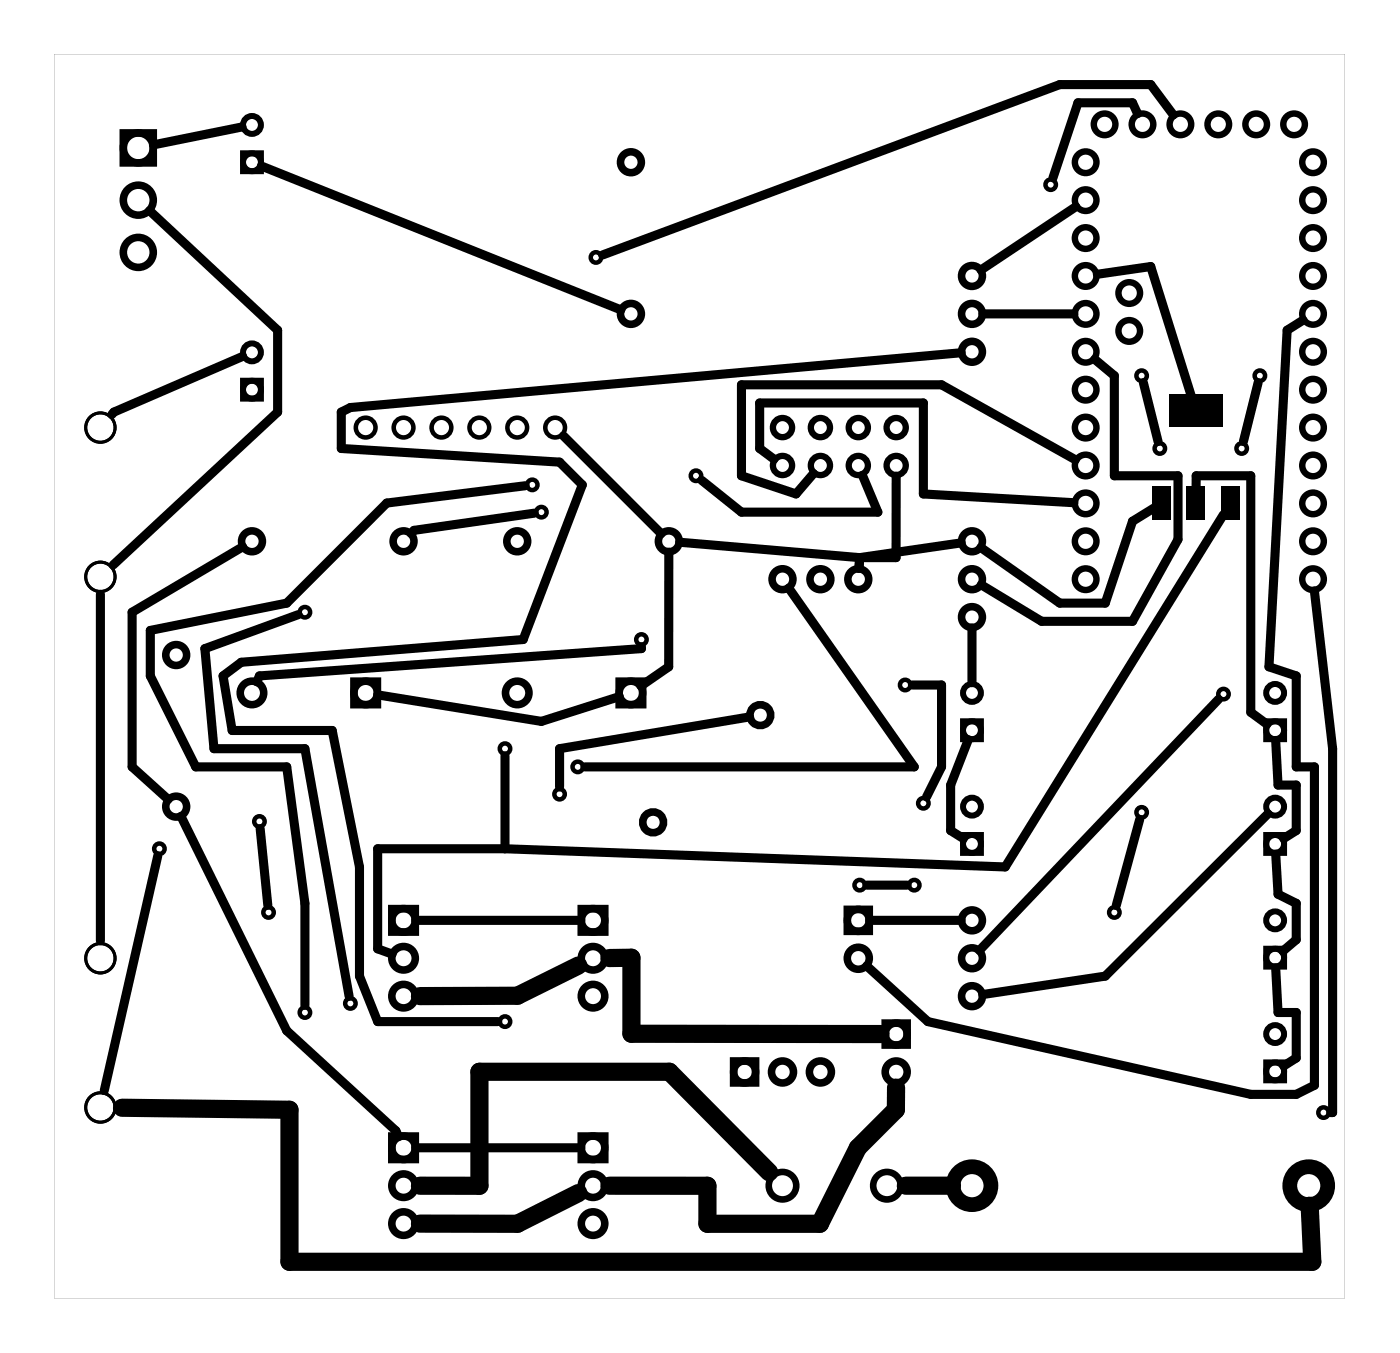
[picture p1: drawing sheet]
<svg xmlns="http://www.w3.org/2000/svg" width="94mm" height="91mm" viewBox="0 0 94 91" stroke-linecap="round" stroke-linejoin="round" font-family="sans-serif">
<g fill="#000">
<path d="M77.2 32.6h1.3v2.3h-1.3zM78.4 26.4h3.6v2.2h-3.6zM79.6 32.6h1.2v2.3h-1.2zM81.9 32.6h1.2v2.3h-1.2z"/>
<path d="M3.6 3.6v83.4h86.5v-83.4zM3.6 3.6h86.5v83.4h-86.5z"/>
</g>
<g fill="none" stroke="#000" stroke-width=".51">
<path d="M8.3 8.9h2v2h-2zM23.7 45.6h1.6v1.6h-1.6zM41.5 45.6h1.6v1.6h-1.6zM26.3 76.1h1.5v1.6h-1.5zM26.3 60.9h1.5v1.6h-1.5zM39 76.1h1.5v1.6h-1.5zM39 60.9h1.5v1.6h-1.5zM49.2 71.1h1.4v1.5h-1.4zM56.8 60.9h1.5v1.5h-1.5zM59.3 68.6h1.5v1.4h-1.5z"/>
<circle cx="9.3" cy="16.9" r="1"/>
<circle cx="9.3" cy="13.4" r="1"/>
<circle cx="9.3" cy="9.9" r="1"/>
<circle cx="42.3" cy="10.9" r=".7"/>
<circle cx="65.1" cy="18.5" r=".7"/>
<circle cx="16.9" cy="36.3" r=".7"/>
<circle cx="27" cy="36.3" r=".7"/>
<circle cx="34.7" cy="36.3" r=".7"/>
<circle cx="42.3" cy="21" r=".7"/>
<circle cx="44.8" cy="36.3" r=".7"/>
<circle cx="52.4" cy="38.8" r=".7"/>
<circle cx="55" cy="38.8" r=".7"/>
<circle cx="57.5" cy="38.8" r=".7"/>
<circle cx="65.1" cy="21" r=".7"/>
<circle cx="65.1" cy="23.6" r=".7"/>
<circle cx="65.1" cy="38.8" r=".7"/>
<circle cx="65.1" cy="36.3" r=".7"/>
<circle cx="11.8" cy="54.1" r=".7"/>
<circle cx="11.8" cy="43.9" r=".7"/>
<circle cx="16.9" cy="46.4" r=".79"/>
<circle cx="24.5" cy="46.4" r=".79"/>
<circle cx="34.7" cy="46.4" r=".79"/>
<circle cx="42.3" cy="46.4" r=".79"/>
<circle cx="43.8" cy="55.1" r=".7"/>
<circle cx="51" cy="47.9" r=".7"/>
<circle cx="65.1" cy="41.4" r=".7"/>
<circle cx="27" cy="66.8" r=".79"/>
<circle cx="27" cy="64.2" r=".79"/>
<circle cx="27" cy="79.5" r=".79"/>
<circle cx="27" cy="61.7" r=".79"/>
<circle cx="27" cy="76.9" r=".79"/>
<circle cx="39.7" cy="66.8" r=".79"/>
<circle cx="39.7" cy="79.5" r=".79"/>
<circle cx="39.7" cy="64.2" r=".79"/>
<circle cx="39.7" cy="76.9" r=".79"/>
<circle cx="39.7" cy="61.7" r=".79"/>
<circle cx="49.9" cy="71.8" r=".74"/>
<circle cx="52.4" cy="71.8" r=".74"/>
<circle cx="55" cy="71.8" r=".74"/>
<circle cx="57.5" cy="61.7" r=".74"/>
<circle cx="57.5" cy="64.2" r=".74"/>
<circle cx="60.1" cy="69.3" r=".74"/>
<circle cx="60.1" cy="71.8" r=".74"/>
<circle cx="65.1" cy="64.2" r=".7"/>
<circle cx="65.1" cy="66.8" r=".7"/>
<circle cx="65.1" cy="61.7" r=".7"/>
<circle cx="27" cy="82" r=".79"/>
<circle cx="39.7" cy="82" r=".79"/>
</g>
<g fill="none" stroke="#000" stroke-width=".4">
<path d="M16.3 10.3h1.2v1.2h-1.2zM16.3 25.5h1.2v1.2h-1.2zM64.5 48.3h1.2v1.2h-1.2zM64.5 56h1.2v1.2h-1.2zM84.9 48.3h1.2v1.2h-1.2zM84.9 56h1.2v1.2h-1.2zM84.9 63.6h1.2v1.2h-1.2zM84.9 71.2h1.2v1.2h-1.2z"/>
<circle cx="16.9" cy="8.4" r=".6"/>
<circle cx="16.9" cy="10.9" r=".6"/>
<circle cx="16.9" cy="23.6" r=".6"/>
<circle cx="16.9" cy="26.1" r=".6"/>
<circle cx="65.1" cy="46.4" r=".6"/>
<circle cx="65.1" cy="48.9" r=".6"/>
<circle cx="65.1" cy="54.1" r=".6"/>
<circle cx="65.1" cy="56.6" r=".6"/>
<circle cx="85.5" cy="54.1" r=".6"/>
<circle cx="85.5" cy="46.4" r=".6"/>
<circle cx="85.5" cy="56.6" r=".6"/>
<circle cx="85.5" cy="48.9" r=".6"/>
<circle cx="85.5" cy="69.3" r=".6"/>
<circle cx="85.5" cy="61.7" r=".6"/>
<circle cx="85.5" cy="71.8" r=".6"/>
<circle cx="85.5" cy="64.2" r=".6"/>
</g>
<g fill="none" stroke="#000" stroke-width=".43">
<circle cx="72.8" cy="10.9" r=".72"/>
<circle cx="72.8" cy="18.5" r=".72"/>
<circle cx="72.8" cy="13.4" r=".72"/>
<circle cx="72.8" cy="16" r=".72"/>
<circle cx="74" cy="8.3" r=".72"/>
<circle cx="75.7" cy="19.6" r=".72"/>
<circle cx="76.6" cy="8.3" r=".72"/>
<circle cx="79.1" cy="8.3" r=".72"/>
<circle cx="81.7" cy="8.3" r=".72"/>
<circle cx="84.2" cy="8.3" r=".72"/>
<circle cx="86.7" cy="8.3" r=".72"/>
<circle cx="88" cy="10.9" r=".72"/>
<circle cx="88" cy="18.5" r=".72"/>
<circle cx="88" cy="13.4" r=".72"/>
<circle cx="88" cy="16" r=".72"/>
<circle cx="72.8" cy="31.2" r=".72"/>
<circle cx="72.8" cy="36.3" r=".72"/>
<circle cx="72.8" cy="38.8" r=".72"/>
<circle cx="72.8" cy="33.7" r=".72"/>
<circle cx="72.8" cy="28.7" r=".72"/>
<circle cx="72.8" cy="23.6" r=".72"/>
<circle cx="72.8" cy="26.1" r=".72"/>
<circle cx="72.8" cy="21" r=".72"/>
<circle cx="75.7" cy="22.2" r=".72"/>
<circle cx="88" cy="33.7" r=".72"/>
<circle cx="88" cy="38.8" r=".72"/>
<circle cx="88" cy="36.3" r=".72"/>
<circle cx="88" cy="31.2" r=".72"/>
<circle cx="88" cy="28.7" r=".72"/>
<circle cx="88" cy="26.1" r=".72"/>
<circle cx="88" cy="23.6" r=".72"/>
<circle cx="88" cy="21" r=".72"/>
</g>
<g fill="none" stroke="#000" stroke-width=".3">
<circle cx="39.9" cy="17.3" r=".35"/>
<circle cx="70.4" cy="12.4" r=".35"/>
<circle cx="24.5" cy="28.7" r=".66"/>
<circle cx="27" cy="28.7" r=".66"/>
<circle cx="29.6" cy="28.7" r=".66"/>
<circle cx="32.1" cy="28.7" r=".66"/>
<circle cx="34.7" cy="28.7" r=".66"/>
<circle cx="35.7" cy="32.5" r=".35"/>
<circle cx="36.3" cy="34.3" r=".35"/>
<circle cx="37.2" cy="28.7" r=".66"/>
<circle cx="46.7" cy="31.9" r=".35"/>
<circle cx="76.5" cy="25.2" r=".35"/>
<circle cx="77.7" cy="30.1" r=".35"/>
<circle cx="83.2" cy="30.1" r=".35"/>
<circle cx="84.4" cy="25.2" r=".35"/>
<circle cx="10.7" cy="56.9" r=".35"/>
<circle cx="17.4" cy="55" r=".35"/>
<circle cx="20.4" cy="41" r=".35"/>
<circle cx="33.8" cy="50.2" r=".35"/>
<circle cx="37.5" cy="53.2" r=".35"/>
<circle cx="38.7" cy="51.4" r=".35"/>
<circle cx="43" cy="42.9" r=".35"/>
<circle cx="57.6" cy="59.3" r=".35"/>
<circle cx="60.7" cy="45.9" r=".35"/>
<circle cx="61.3" cy="59.3" r=".35"/>
<circle cx="61.9" cy="53.8" r=".35"/>
<circle cx="76.5" cy="54.4" r=".35"/>
<circle cx="82" cy="46.5" r=".35"/>
<circle cx="18" cy="61.1" r=".35"/>
<circle cx="20.4" cy="67.8" r=".35"/>
<circle cx="23.5" cy="67.2" r=".35"/>
<circle cx="33.8" cy="68.5" r=".35"/>
<circle cx="74.7" cy="61.1" r=".35"/>
<circle cx="88.7" cy="74.6" r=".35"/>
</g>
<g fill="none" stroke="#000" stroke-width=".2">
<circle cx="6.7" cy="28.7" r=".98"/>
<circle cx="6.7" cy="38.7" r=".98"/>
<circle cx="6.7" cy="64.2" r=".98"/>
<circle cx="6.7" cy="74.2" r=".98"/>
</g>
<g fill="none" stroke="#000" stroke-width=".44">
<circle cx="52.4" cy="79.5" r=".92"/>
<circle cx="59.4" cy="79.5" r=".92"/>
</g>
<g fill="none" stroke="#000" stroke-width=".42">
<circle cx="52.4" cy="31.2" r=".64"/>
<circle cx="52.4" cy="28.7" r=".64"/>
<circle cx="55" cy="31.2" r=".64"/>
<circle cx="55" cy="28.7" r=".64"/>
<circle cx="57.5" cy="28.7" r=".64"/>
<circle cx="57.5" cy="31.2" r=".64"/>
<circle cx="60.1" cy="28.7" r=".64"/>
<circle cx="60.1" cy="31.2" r=".64"/>
</g>
<g fill="none" stroke="#000" stroke-width=".99" stroke-linecap="butt">
<circle cx="65.1" cy="79.5" r="1.27"/>
<circle cx="87.7" cy="79.5" r="1.27"/>
</g>
<path d="M8.2 74.2l11.2 .2v10.2h68.6l-.2-3.8M38.8 64.7l-4.1 2h-6.6M38.8 79.9l-4.1 2.1h-6.6M40.8 64.2h1.5v5.1h16.7M51.6 78.6l-6.7-6.8h-12.8v7.7h-4M60.1 72.9l-.1 1.5-2.5 2.5-2.5 5.1h-7.6v-2.5h-6.6M60.7 79.5h3.1" fill="none" stroke="#000" stroke-width="1.2"/>
<g fill="none" stroke="#000" stroke-width=".61">
<path d="M10 14.1l8.6 8v5.5l-11 10.3M16.2 8.5l-5.9 1.2M17.5 11.1l24.1 9.7M72.1 13.9l-6.3 4.2M73.6 18.4l3.5-.5 2.8 8.7M76.2 7.6l-.3-.7h-3.6l-1.7 5M78.6 7.7l-1.5-2h-6.1l-30.6 11.4M6.7 39.8v23.2M16.3 23.9l-8.7 3.7-.1 .2M16.3 36.6l-7.4 4.4v10.4l2.4 2.2M35.2 32.6l-9.3 1.1-6.7 6.7-9.1 1.8v3.1l3 6.1h6.1l1.2 9.1v6.9M35.8 34.4l-8 1.1-.2 .2"/>
<path d="M37.8 29.2l6.5 6.6M44.8 37v7.7l-1.8 1.3M45.6 36.3l12 1.1M51.9 30.8l-1-.7v-3.1h11v6.1l10.1 .6M52.9 39.4l8.4 12h-22.1M57.6 37.4v.7M57.8 31.9l1 2.4h-9.1l-2.7-2.1M60.1 31.9v5.5h-2.5M64.4 23.6l-40.9 3.7-.6 .3v2.5l14.6 .9 1.5 1.5-3.9 10.4-18.9 1.5-1.2 .9 .6 3.7h6.7l1.8 9.1v7.3l1.2 3.1h8.1M64.4 36.4l-6.8 1M65.9 21h6.1M72.1 30.8l-9-5h-13.4v6.1l3.7 1.2 1.1-1.4"/>
<path d="M73.4 24.1l1.3 1.1v6.7h4.3v4.2l-3.1 5.5h-6.1l-4-2.4M76.6 25.6l1 4M77.4 34l-1.5 .9-1.8 5.5h-3.1l-5.3-3.7M80.2 32.8v-.9h3.6v15.8l1.1 .8M82 34.5l-14.6 23.6-33.6-1.2M84.3 25.6l-1 4M87.3 21.5l-1 .6-1.2 22.6 1.8 .6v6.1h1.2v21.3l-1.2 .6h-3.1l-21.6-4.8-4.1-3.8M88.1 39.6l1.2 10.6v24.4h-.1M10.6 57.3l-3.6 15.8M12.1 54.7l7.1 14.4 7.3 6.7 .2 .4M17.4 55.5l.6 5.2M20 41.2l-6.3 2.3 .6 6.7h6.1l3 16.6"/>
<path d="M25.3 46.6l11 1.7 5.2-1.6M33.8 56.9h-8.5v6.7l1 .3M33.8 50.7v6.2M43 43.3v.2l-25.6 1.8-.2 .4M50.2 48l-12.7 2.2v2.5M58.1 59.3h2.7M61.2 45.9h1.9v5.5l-1 2M64.9 49.6l-1.2 3v3.1l.9 .5M65.1 42.1v3.7M76.4 54.9l-1.6 5.8M81.7 46.9l-16 16.8M85 54.5l-10.9 10.9-8.2 1.2"/>
<path d="M85.5 49.6l.2 3h1.2v3.1l-.9 .5M85.5 57.2l.2 2.7 1.2 .6v2.5l-.9 .7M27.9 61.7h11M27.9 76.9h11M58.3 61.7h6.1M85.5 64.9l.2 2.9h1.2v3.1l-.9 .5"/>
</g>
</svg>
